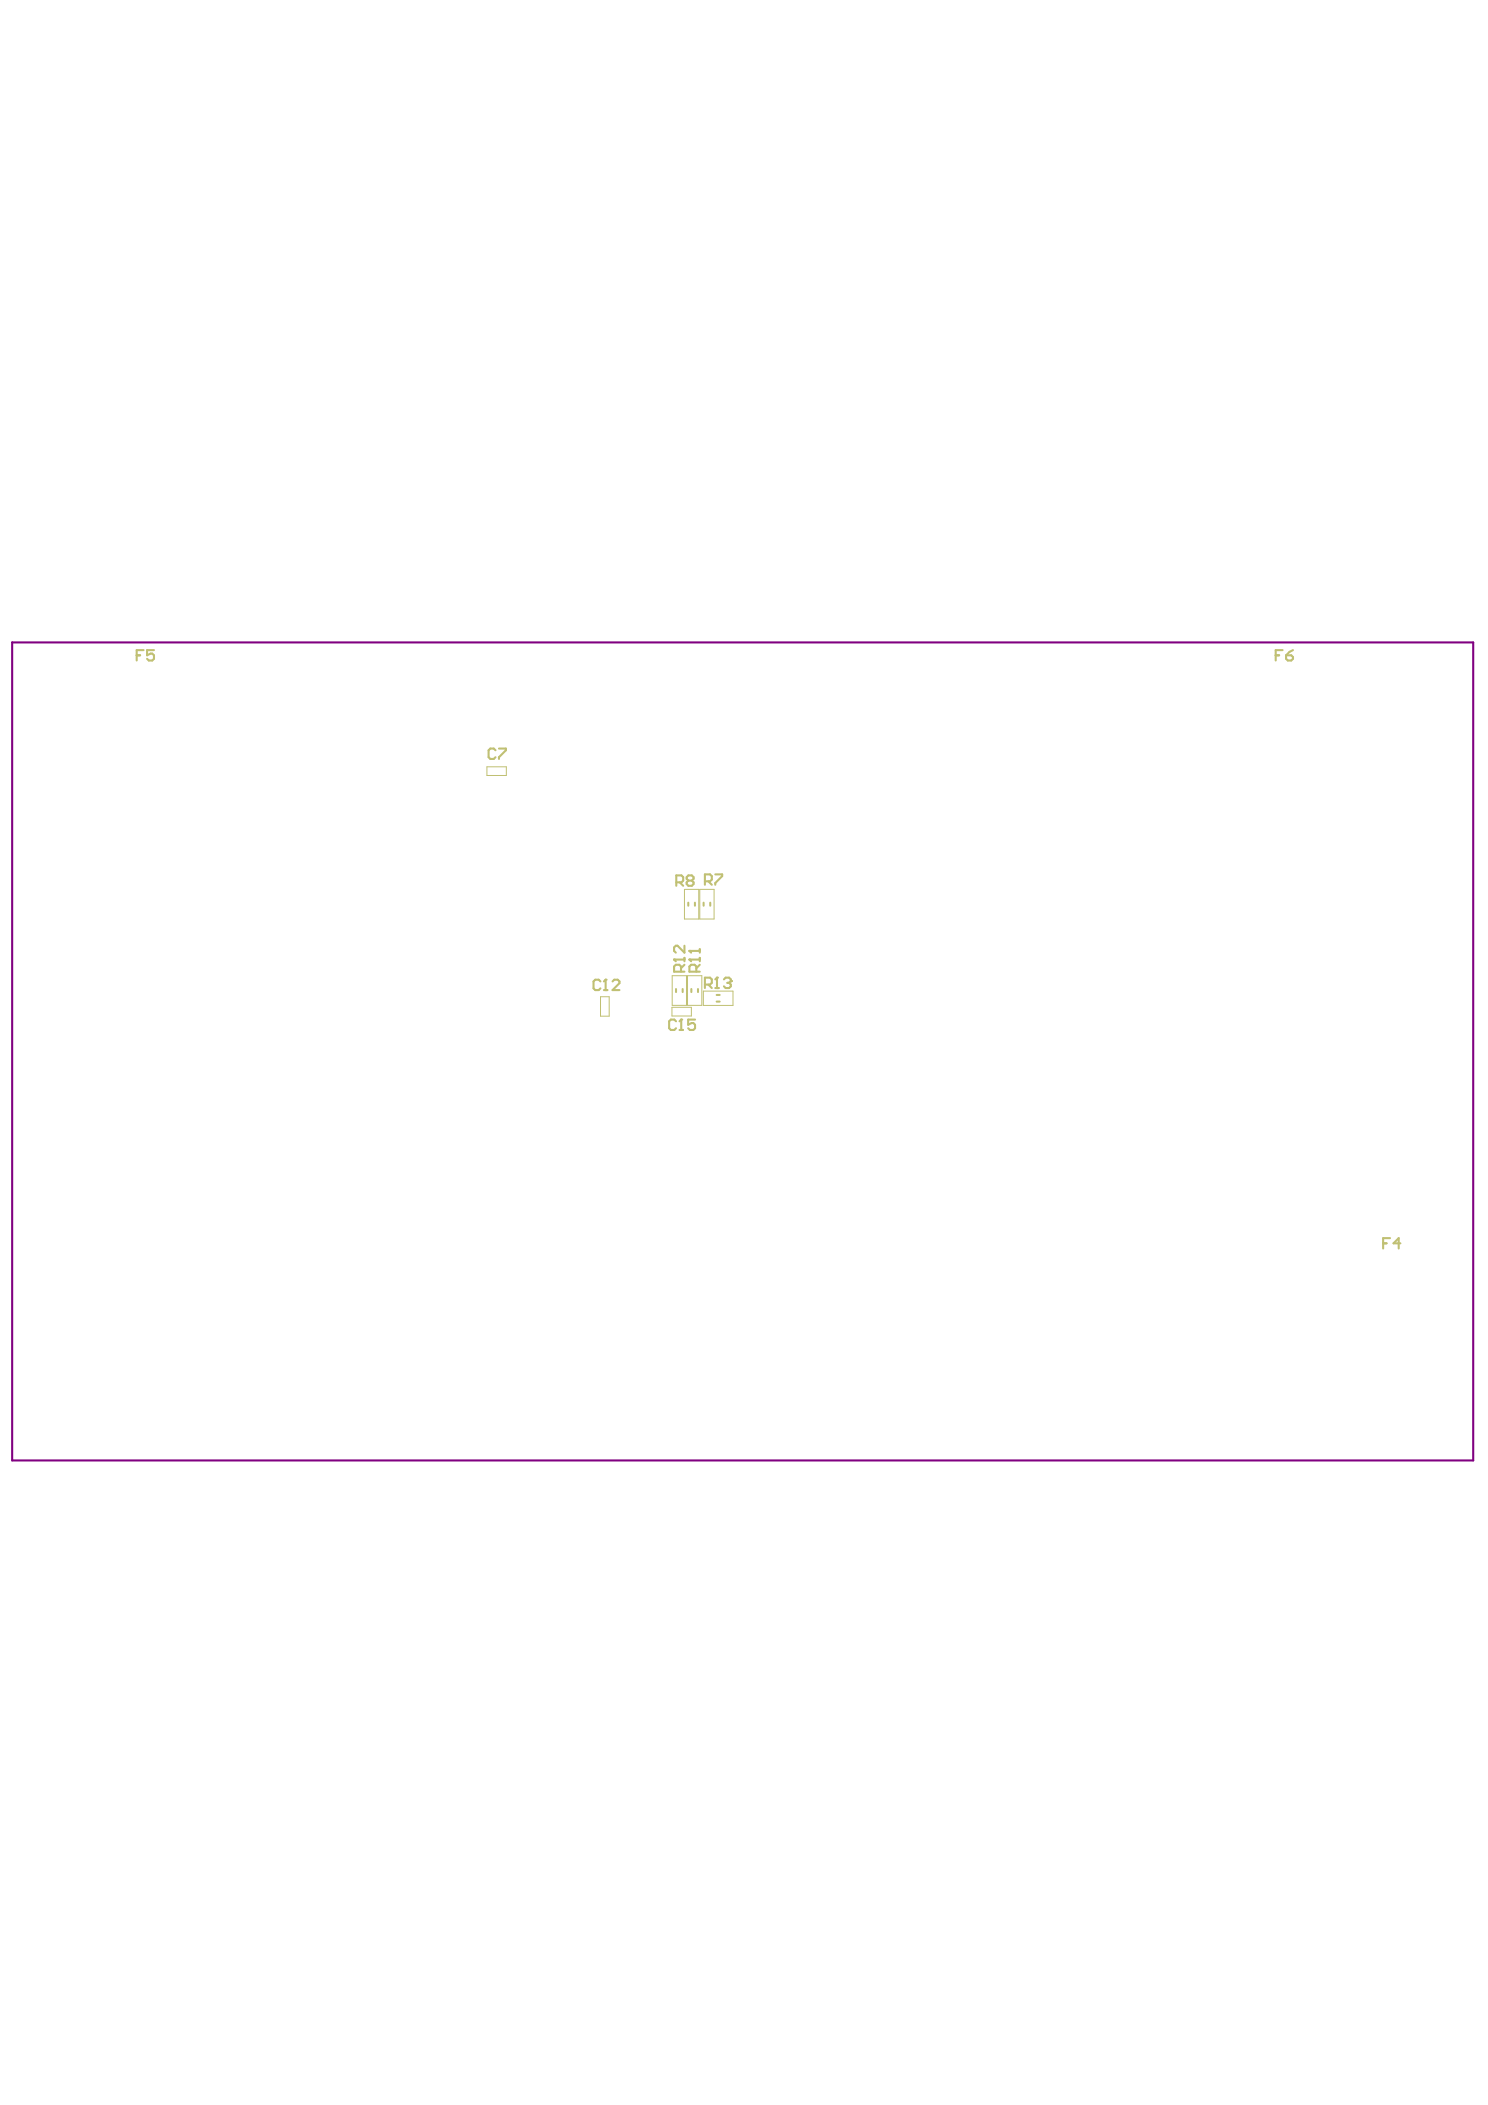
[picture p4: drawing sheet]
<svg xmlns="http://www.w3.org/2000/svg" width="210mm" height="297mm" viewBox="0 0 210 297" stroke-linecap="round" stroke-linejoin="round" font-family="sans-serif">
<path d="M1.7 90.7h206.1v115.4h-206.1z" fill="none" stroke="#800080" stroke-width=".29"/>
<g fill="none" stroke="#c0c073" stroke-width=".29">
<path d="M19.3 92.5h.5M20.3 91.7h-1v1.5M21.7 91.7h-1v.8l.5-.3h.3l.2 .3v.5l-.2 .2h-.5l-.3-.2M180 92.5h.4M180.9 91.7h-.9v1.5M181.4 92.5h.7l.3 .2v.3l-.3 .2h-.4l-.3-.2zM182.4 91.7l-.5 .3-.5 .5M69.9 105.9l-.2-.3h-.5l-.3 .3v1l.3 .2h.5l.2-.2M70.4 105.6h1v.3l-1 1v.2M84.7 138.5l-.2-.3h-.5l-.3 .3v1l.3 .2h.5l.2-.2M85.2 139.7h.5M85.4 138.2h.1"/>
<path d="M85.4 138.2v1.5M85.4 138.2l-.2 .3M86.4 138.5l.3-.3h.4l.3 .3v.2l-1 1h1M95.1 135.4h.1M95.1 135.4h1.5M95.1 135.4l.2 .3M95.4 139.6v.4M95.4 124.5h.7l.3-.2v-.5l-.3-.3h-.7v1.5M95.9 124.5l.5 .5M96.1 137.1v-.7l-.3-.3h-.5l-.2 .3v.7h1.5M96.3 139.6v.4M96.6 133.5v.9l-1-.9h-.3l-.2 .2v.5l.2 .2"/>
<path d="M96.6 136.1l-.5 .5M96.6 135.2v.5M97.1 127.4v.4M97.1 124.3l-.2-.3v-.2l.2-.3h.5l.2 .3v.2l-.2 .3M97.1 124.3l-.2 .2v.3l.2 .2h.5l.2-.2v-.3l-.2-.2M97.1 124.3h.5M97.2 135.4h.1M97.2 134.2h.1M97.2 135.4h1.5M97.2 135.4l.3 .3M97.2 134.2h1.5M97.2 134.2l.3 .2"/>
<path d="M97.5 139.6v.4M98 127.4v.4M98.2 137.1v-.7l-.2-.3h-.5l-.3 .3v.7h1.5M98.5 139.6v.4M98.7 136.1l-.5 .5M98.7 133.9v.5M98.7 135.2v.5M99.3 127.4v.4M99.4 124.4h.8l.2-.3v-.5l-.2-.2h-.8v1.5M99.4 138.9h.8l.2-.2v-.5l-.2-.2h-.8v1.4M99.9 124.4l.5 .5M99.9 138.9l.5 .5"/>
<path d="M100.2 127.4v.4M100.9 123.4h1v.2l-1 1v.3M100.9 139.4h.5M101.1 138h.1M101.1 138l-.2 .2M101.1 138v1.4M102.1 138.2l.3-.2h.4l.3 .2v.2M102.6 138.7h.2M102.8 138.7l.3 .2v.3l-.3 .2h-.4l-.3-.2M103.1 138.4h.1M103.1 138.4l-.3 .3M95.4 144.1l-.3-.2h-.5l-.2 .2v1l.2 .2h.5l.3-.2"/>
<path d="M95.9 145.3h.4M96.1 143.9h.1M96.1 143.9v1.4M96.1 143.9l-.2 .2M98 143.9h-.9v.7l.5-.2h.2l.2 .2v.5l-.2 .2h-.5l-.2-.2M101.1 141.3h.4M101.1 140.4h.4M195.1 175.4h.5M196.1 174.7h-1v1.5M197.5 175.4h-.9l.7-.7v1.5"/>
</g>
<path d="M68.7 108.2h2.7v1.2h-2.7zM94.8 137.7h2v4.2h-2zM96.6 125.5h2v4.2h-2zM97 137.7h2v4.2h-2zM98.7 125.5h2v4.2h-2zM99.2 139.9h4.2v2h-4.2zM84.7 140.7h1.2v2.7h-1.2zM94.8 142.1h2.7v1.3h-2.7z" fill="none" stroke="#c0c073" stroke-width=".14"/>
</svg>
